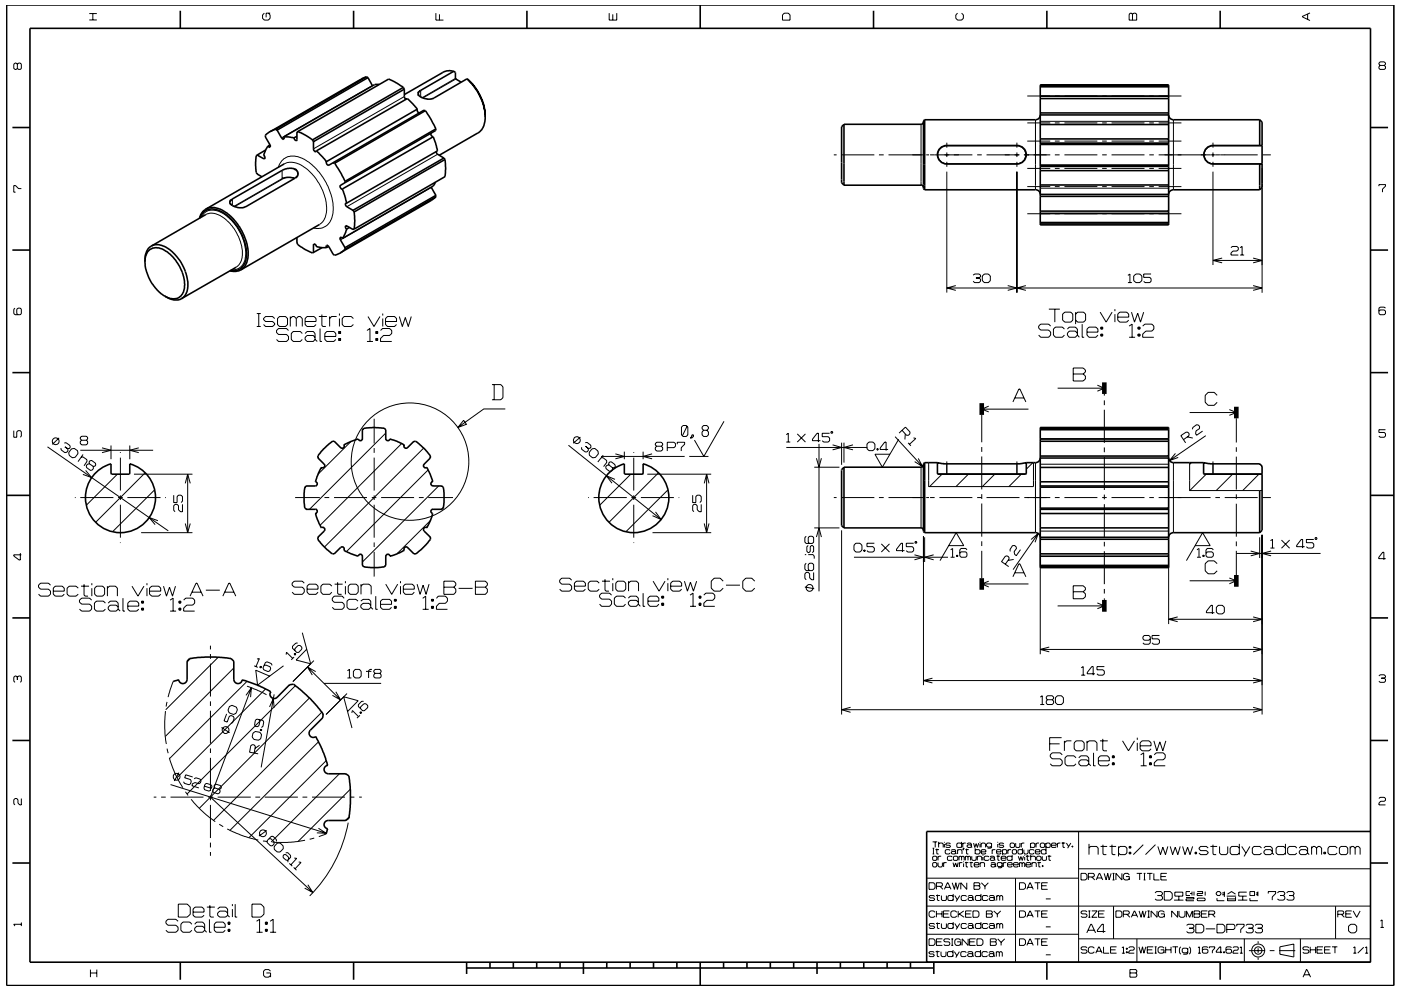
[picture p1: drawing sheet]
<svg xmlns="http://www.w3.org/2000/svg" width="297mm" height="210mm" viewBox="0 0 297 210" stroke-linecap="round" stroke-linejoin="round" font-family="sans-serif">
<g fill="none" stroke="#000" stroke-width=".21">
<path d="M3.7 13.6l-.3-.2h-.2l-.3 .2v.9l.3 .2 .5-.2M3.7 13.6l.2-.2h.4l.2 .2v.9l-.2 .2h-.4l-.2-.2M3.7 13.6v.9M18.9 4.2h1.6M18.9 2.9h1.6M19.7 2.9v1.3M56 2.8l-.3 .4v.7l.3 .4h.9l.4-.4v-.7l-.4-.4M57.3 2.8h-.9v.9M79 18.2l-19.3 11M89.2 19.2v1.4M92.4 2.8v1.5h1.6M93.2 3v1.3"/>
<path d="M96.6 16.6l-7.1 4.1M96.6 16.8l-6.9 4M129.2 2.8v1.5h1.6v-1.5M129.9 3v1.3M166.3 2.8h.8l.4 .4v1.1h-1.6v-1.1zM203 2.8l-.4 .4v.7l.4 .4h.9l.4-.4v-.7l-.4-.4M239.6 2.8h.3l.2 .2 .3-.2h.3l.3 .2v1.3h-1.6v-1.3zM240.1 3v1.3M277.2 3v1.1M277.7 2.7l-1.6 .8v.1l1.6 .8M292.6 13.9l-.2-.3v-.2l.2-.3h.9l.2 .3v.2l-.2 .3M292.6 13.9l-.2 .2v.4l.2 .2h.9l.2-.2v-.4l-.2-.2"/>
<path d="M292.6 13.9h.9M56.2 33.5l-.3 .1M59 35.5a3.3 3.3 0 0 1 4.8-2h.2a12.8 12.8 0 0 1 6.6 11.7 3.3 3.3 0 0 1-3.7 3.2l-.4-.1M59.8 37.9l-10.2 5.9M59.8 36.1v1.8M59.8 37.9l.1 .1-10.1 5.8M60.3 34.8a4.4 4.4 0 0 1 4.8 1.1l.3 .2a11 11 0 0 1 3.7 9.3 3.1 3.1 0 0 1-1.4 2.2M62.4 37.9a3.1 3.1 0 0 0-2.5 .1M62.5 37.8a3.4 3.4 0 0 0-2.7 0M85.7 20.5l-19.2 11.1M91.4 39.7l-19.2 11.2M92.8 32.7l-19.3 11.1"/>
<path d="M176.8 32.8h.6M178.4 32.8h7M186.4 32.8h1M188.4 32.8h7.8M195.3 26.4v12.9M196.4 32.8h.6M197.2 32.8h9M199.4 31.5l.8-.5 .5-.1h14.9a1.88 1.88 0 0 1 1.9 1.9 1.88 1.88 0 0 1-1.9 1.9h-14.8a1.88 1.88 0 0 1-1.8-1.1 1.88 1.88 0 0 1 .4-2.1zM200.7 36.4v25.7M200.7 30.3v1M200.7 32.3v1M200.7 34.3v1.1"/>
<path d="M207.2 32.8h.9M209.2 32.8h6.9M215.6 36.4v25.7M215.6 30.3v1M215.6 32.3v1M215.6 34.3v1.1M217.1 32.8h5.6M217.8 20.4h32.7M217.8 29.9h4.9M217.8 35.7h4.9M217.8 39.6h4.9M217.8 26.1h4.9"/>
<path d="M219.5 25.4v14.8M220.6 39.9h27.2M220.6 25.7h27.2M223.6 32.8h1.1M223.6 29.9h1.1M223.6 35.7h1.1M223.6 39.6h1.1M223.6 26.1h1.1M225.7 32.8h7M225.7 29.9h7M225.7 35.7h7M225.7 39.6h7"/>
<path d="M225.7 26.1h7M233.7 32.8h1M233.7 29.9h1M233.7 35.7h1M233.7 39.6h1M233.7 26.1h1M235.7 32.8h7M235.7 29.9h7M235.7 35.7h7M235.7 39.6h7M235.7 26.1h7M243.7 32.8h.9"/>
<path d="M243.7 29.9h.9M243.7 35.7h.9M243.7 39.6h.9M243.7 26.1h.9M245.7 32.8h21M245.7 29.9h4.8M245.7 35.7h4.8M245.7 39.6h4.8M245.7 26.1h4.8M248.8 25.4v14.8M257.2 36.4v19.8M257.2 30.3v1"/>
<path d="M257.2 32.3v1M257.2 34.3v1.1M267.6 30.9h-10.4a1.88 1.88 0 0 0-1.9 1.9 1.88 1.88 0 0 0 1.9 1.9h10.4M267.6 35.7v26.4M267.7 32.8h1.7M292.4 39.5v-.3h1.3v.3l-.6 .6v.7M4.5 40h-.6l-.6-.6h-.4v1.4h.4M42.7 46.1a2.69 2.69 0 0 1 4-1.1 10.5 10.5 0 0 1 5.3 9.6 2.66 2.66 0 0 1-2.9 2.6M43.6 45.5a3.8 3.8 0 0 1 4.2 1l.2 .1a9.7 9.7 0 0 1 3.3 8.1l-.3 1-.9 1M49.3 42.2v1.4M66.8 51.8l-.3 .2M206.3 58.4l.3-.3h1l.3 .3v.3l-.3 .3"/>
<path d="M206.9 59h.7M207.6 59l.3 .3v.3l-.3 .3h-1l-.3-.3M208.3 58.5l.4-.4h.8l.5 .4v1l-.5 .4h-.8l-.4-.4zM217.8 45.3h32.7M239.1 58.4l.5-.3v1.8M239.1 59.9h.9M240.4 58.5l.4-.4h.8l.5 .4v1l-.5 .4h-.8l-.4-.4zM244.1 58.1h-1.6v.7h1.3l.3 .3v.6l-.3 .2h-1l-.3-.2M257.2 55.2h10.4M259.1 54.7l-1.9 .5 1.9 .5M261 52.5l.3-.2h1l.2 .2v.4l-.2 .3h-.9l-.4 .5v.4h1.5M262.9 54.1h.9"/>
<path d="M262.9 52.5l.5-.2v1.8M265.7 54.7l1.9 .5-1.9 .5M3.2 65.4l-.3 .2v.9l.3 .3h1.1l.2-.3v-.9l-.2-.2h-.5l-.2 .2v.9l.2 .3M54.4 66.5h.9M54.4 69.3h.9M54.9 66.5v2.8M58.3 67.6l-.5-.5h-1.5l-.4 .5v.2l.4 .4h1.5l.5 .4v.2l-.5 .5h-1.5l-.4-.5M59.3 67.1h1.2l.5 .5v1.2l-.5 .5h-1.2l-.5-.5v-1.2zM61.2 70.1l-.5-.4h-1.6l-.5 .4v.4l.5 .4h1.6l.5 .5v.6l-.5 .4h-1.6l-.5-.4M61.5 67.6l.5-.5h.4l.4 .5M61.5 67.1v2.2M62.8 67.6v1.7"/>
<path d="M62.8 67.6l.4-.5h.5l.4 .5v1.7M64.1 70.7l-.4-.4h-1.5l-.4 .4v1.3l.4 .4h1.5l.4-.4M64.7 70.7l.4-.4h1.3l.4 .4v1.3M64.7 68.2h2.3v-.6l-.4-.5h-1.5l-.4 .5v1.2l.4 .5h1.5l.4-.5M66.8 71.6l-.4-.4h-1.3l-.4 .4v.4l.4 .4h1.3l.4-.4M66.8 72l.5 .4M67.6 67.1h1.7M67.9 69.7v2.7h.4M68.2 66.7v2.3l.2 .2h.7M68.9 71.4h2.3v-.7l-.4-.4h-1.5l-.4 .4v1.3l.4 .4h1.5l.4-.4M69.9 67.1v2.1M71.4 67.1h-1.1l-.4 .5"/>
<path d="M71.8 71.8h.4v.4h-.4zM71.8 70.3h.4v.4h-.4zM72 66.5v.4M72 67.6v1.7M72 70.3v.4M72 71.8v.4M74.9 67.6l-.4-.5h-1.5l-.4 .5v1.2l.4 .5h1.5l.4-.5M77.8 72.4h1.3M77.8 70.1l.6-.4v2.7M78 67.1l1.3 2.2 1.3-2.2M79.7 70.3h.4v.4h-.4zM79.7 71.8h.4v.4h-.4z"/>
<path d="M79.9 70.3v.4M79.9 71.8v.4M80.7 70.1l.4-.4h1.5l.5 .4v.6l-.5 .5h-1.3l-.6 .6v.6h2.4M81.1 66.5v.4M81.1 67.6v1.7M81.7 68.2h2.4v-.6l-.5-.5h-1.4l-.5 .5v1.2l.5 .5h1.4l.5-.5M84.7 67.1l.6 2.2 .6-2 .7 2 .6-2.2M200.7 61.1h66.9M202.6 60.6l-1.9 .5 1.9 .5M213.7 60.6l1.9 .5-1.9 .5M217.5 60.6l-1.9 .5 1.9 .5M222.4 65.6h2.3"/>
<path d="M222.8 69.2l-.5-.5h-1.7l-.4 .5v.4l.4 .4h1.7l.5 .4v.7l-.5 .4h-1.7l-.4-.4M223.6 65.6v2.7M225.3 66.6l.5-.4h1.2l.5 .4v1.3l-.5 .4h-1.2l-.5-.4zM225.7 69.8l-.4-.4h-1.5l-.5 .4v1.3l.5 .4h1.5l.4-.4M226.3 69.8l.4-.4h1.3l.4 .4v1.3M227.5 78.1h2.2l.4 .4v.4l-.4 .4 .4 .4v.7l-.4 .4h-2.2zM227.5 79.3h2.2M228 66.6l.5-.4h1.2l.5 .4v1.3l-.5 .4h-1.2l-.5-.4M228 66.2v2.5M228.4 70.7l-.4-.5h-1.3l-.4 .5v.4l.4 .4h1.3l.4-.4M228.4 71.1l.4 .4M229.4 68.7v2.8h.5"/>
<path d="M230.5 70.4h2.3v-.6l-.4-.4h-1.5l-.4 .4v1.3l.4 .4h1.5l.4-.4M233.3 66.2l1.2 2.1 1.3-2.1M233.4 69.4h.4v.4h-.4zM233.4 70.9h.4v.4h-.4zM233.6 69.4v.4M233.6 70.9v.4M236.4 65.6v.4M236.4 66.6v1.7M237 67.3h2.3v-.7l-.4-.4h-1.5l-.4 .4v1.3l.4 .4h1.5l.4-.4M239.4 71.5h1.3M239.4 69.2l.6-.5v2.8M239.9 66.2l.6 2.1 .7-1.9 .6 1.9 .7-2.1"/>
<path d="M241.3 69.4h.4v.4h-.4zM241.3 70.9h.4v.4h-.4zM241.5 69.4v.4M241.5 70.9v.4M242.3 69.2l.4-.5h1.5l.4 .5v.6l-.4 .4h-1.3l-.6 .7v.6h2.3M265.7 60.6l1.9 .5-1.9 .5M293.7 65.4l-.2-.3h-.9l-.2 .3v1.1l.2 .3h.9l.2-.3v-.5l-.2-.3h-.9l-.2 .3M2.9 91.3v1.4h.7v-1.1l.2-.3h.5l.2 .3v.9l-.2 .2M10.1 94.8l25.6 17.8M12.5 92.9l-1.4 1.4M12.9 95l.1 .4 .8 .6 .4-.1 .2-.3-.1-.4M13.6 94l.4-.1 .8 .6 .1 .4-.2 .2-.4 .1"/>
<path d="M13.8 94.8l.5 .4M15.2 95.2l.5-.1 .7 .5 .2 .6-.6 .8-.6 .1-.7-.5-.1-.6zM17 95.5h15.5M17.2 97l.4-.1 .8 .6 .1 .4-.7 .9M17.3 93.4l-.3-.3v-.3l.3-.3h1l.3 .3v.3l-.3 .3M17.3 93.4l-.3 .2v.5l.3 .3h1l.3-.3v-.5l-.3-.2M17.3 93.4h1M17.6 96.4l-1 1.5M18.2 99.8l1.2 1.5-1.8-.7M19 98.4l-.1-.4 .1-.3h.4l.8 .5 .1 .4-.2 .3h-.3M19 98.4l.8 .5M19 98.4l-.5 .1-.2 .3 .1 .4 .8 .6 .4-.1 .2-.4v-.4"/>
<path d="M21.6 95l1.9 .5-1.9 .5M23.5 94.5v2.9M25.5 95.9v.2M25.5 97.1v7M27.5 94.5v2.9M29.4 95l-1.9 .5 1.9 .5M74.4 93.6l-7 7M77.2 90.8l-.4 .4M79.3 88.8v5.3M79.3 95v1.1M79.3 97.1v7M81.8 91.9l-16.2 16.1"/>
<path d="M85.2 94.1l-17.3 17.3M89.8 95l-21 21M90.8 99.7l-17.4 17.3M98.3 89.2l.6 .8-1.8 .7zM104.3 81.6h1.9l.4 .4v2.4l-.4 .4h-1.9M104.8 81.6v3.2M107.1 86.7h-4.5l-5.5 4M120.5 94.4l19.7 15.8M121.6 93.6l.1 .1M123.1 92.7l-1.6 1.3M123.3 94.9v.4l.8 .6 .4-.1 .3-.3-.1-.4M124.1 93.9l.4-.1 .8 .6v.5l-.2 .2h-.4"/>
<path d="M124.2 94.7l.5 .4M125.5 95.2l.6-.1 .7 .6 .1 .6-.7 .7-.6 .1-.6-.5-.1-.6zM127.4 96.8h17.8M127.5 97.1h.3l.8 .6v.4l-.6 .9M127.9 96.6l-1.2 1.4M129.1 98.6v-.4l.1-.2h.4l.8 .5 .1 .5-.2 .2h-.4M129.1 98.6l.8 .6M129.1 98.6l-.4 .1-.3 .3 .1 .4 .7 .6 .5-.1 .2-.3v-.4M130.5 96.3l1.9 .5-1.9 .5M132.4 95.8v1.6M134.4 95.9v.2M134.4 97.1v7"/>
<path d="M136.4 95.8v1.6M138.3 96.3l-1.9 .5 1.9 .5M139.2 94.6l-.3-.2v-.3l.3-.3h1l.3 .3v.3l-.3 .2M139.2 94.6l-.3 .3v.5l.3 .3h1l.3-.3v-.5l-.3-.3M139.2 94.6h1M141.5 94.9h1.4l.3-.3v-.5l-.3-.3h-1.4v1.9M143.6 94.2v-.4h1.6v.4l-.8 .7v.8M144.5 90.6l.3-.3h.7l.3 .3v1.6l-.3 .4h-.7l-.3-.4zM145.7 90.4l-1 2M146.1 96.8h4.1M146.7 92.2h.3v.4l-.3 .3h-.4l.4-.3zM149.2 91.3l-.4 .3v.6l.4 .4h.7l.3-.4v-.6l-.3-.3"/>
<path d="M149.2 91.3l-.4-.4v-.3l.4-.3h.7l.3 .3v.3l-.3 .4M149.2 91.3h.7M153.5 89.4l-4.3 7.4-2-3.5M166.7 94.9h17.2M166.7 92.2l.4-.3v1.9M166.7 93.8h.9M169 92l1.8 1.8M170.8 92l-1.8 1.8M172.6 99.1h5.4M173.1 97.2l.5 1.9 .6-1.9M173.6 94.1v31.3M173.9 93.5h-1.6v-.3l.9-1.3h.3v1.9"/>
<path d="M175.9 91.9h-1.6v.7h1.3l.3 .3v.6l-.3 .3h-1l-.3-.3M176.1 91.6l.3-.1 .2 .3-.3 .1zM176.5 94.4l1.9 .5-1.9 .5M178.4 93.9v4.7M178.9 93.9v4.2M180.8 94.4l-1.9 .5 1.9 .5M184.2 93.8h.9l.4 .4v1l-.4 .4h-.9l-.4-.4v-1zM185.9 95.2h.3v.3h-.3zM186.1 95.2v.3M188.3 95.3h-1.7v-.3l1-1.2h.3v1.8M189.8 92.6l5.8 6.4M190.5 93.2l-3.4 5.9-1.6-2.8h3.2"/>
<path d="M191.3 91.3l.9 1h.4l.3-.3 .1-.4-1-1-1.4 1.3M191.9 92v1.2M192.5 93.9l.6 .7M193.7 92.9l.5 .1-1.4 1.2M194.7 97.2l.9 1.8-1.7-1.1M195.3 99.1v12.9M196.9 98.1v5.1h22.2v-5.1M200.7 97.9v2.8M208.1 88v5.8M208.1 94.8v1M208.1 96.8v7M208.1 86.8h10"/>
<path d="M209.6 86.1l-1.5 .7 1.5 .6M214.8 85.3l1.2-2.8h.2l1.3 2.8M215.2 84.4h1.9M215.6 97.9v2.8M219 98.1l-1.4 1.4M219.5 98.1v14.9M220.6 93h27.2M220.6 98.5h27.2M224.2 82.3h9.9M232.7 81.7l1.4 .6-1.4 .7M234.1 83.6v.3M234.1 84.9v1"/>
<path d="M234.1 86.9v7M234.1 94.9v1M234.1 96.9v7M248.8 98.1v14.9M249.2 96.2l-1.3 1.5 1.9-.7M250.9 93.3l1.2-.9v-.4l-.2-.3-.4-.1-1.1 .8 1 1.5M251.7 92.7l1.2 .2M252.2 98.1v5.9h15.4M252.2 87.5h9.9M252.6 98.1l-.4 .4M252.8 91.1l.1-.4 .8-.6 .4 .1 .2 .3v.4l-.7 .5-.1 .6 .2 .3 1.3-.9M255.6 92.4l-7.7 5.3"/>
<path d="M257.2 97.9v2.8M258.1 83.9l-.7-.7h-1.2l-.7 .7v1.4l.7 .7h1.2l.7-.7M260.6 86.9l1.5 .6-1.5 .6M262.1 88.7v5.1M262.1 94.9v.9M262.1 96.9v6.9M293.7 91.1h-1.3v.6h1.1l.2 .3v.5l-.2 .2h-.9l-.2-.2M4.3 117.3v1.5h-.2l-1.2-.9v-.2h1.6M15.9 105.5h.1M17 105.5h7M24.9 100.6l-6.6 6.6M25 105.5h1"/>
<path d="M25.5 105.1v.9M25.5 107.1v6.9M25.5 115.1v.1M27 105.5h7M28.4 100.6h12.4M29.9 113h10.9M30.8 100.3l-10.5 10.5M32.8 103.9l-8.9 8.9M33.5 110.4l-1.9-.6 1.3 1.5M35 105.5h.2M36.8 105v1.6h.7v-1.3l.3-.3h.6l.3 .3v1l-.3 .3M38.7 107v1.5h-.4l-.5-.4v-.8l-.3-.3h-.4l-.3 .3v.9l.3 .3"/>
<path d="M39.3 102.5l.5-1.9 .5 1.9M39.3 111l.5 2 .5-2M39.8 100.6v12.4M62.6 105.5h5.2M65 103.1l-.4 .4M68.8 105.5h1M70.8 105.5h7M78.8 105.5h1M79.3 105.1v.9M79.3 107.1v6.9M79.3 115.1v.9M79.3 117v5.3"/>
<path d="M80.8 105.5h7M81.8 119.9l-.4 .4M88.8 105.5h1M90.8 105.5h5.3M91.2 110.4l-7 7M93 103.1l-16.2 16.1M94 107.7l-.4 .3M124.7 105.5h.2M125.9 105.5h7M130.4 101.7l-1.8-.8 1.2 1.6M133.7 100.6l-6.6 6.6M133.9 105.5h1"/>
<path d="M134.4 105.1v.9M134.4 107.1v6.9M134.4 115.1v.1M135.9 105.5h7M137.2 100.6h13.6M138.3 113h12.5M139 108.6l1.2 1.6-1.9-.8M139.6 100.3l-10.5 10.5M141.6 103.9l-8.9 8.9M143.9 105.5h.1M146.9 105v1.6h.6v-1.3l.3-.3h.6l.3 .3v1l-.3 .3M148.7 107v1.5h-.5l-.4-.4v-.8l-.3-.3h-.4l-.2 .3v.9l.2 .3"/>
<path d="M149.3 111l.5 2 .5-2M149.3 102.5l.5-1.9 .5 1.9M149.8 100.6v12.4M170.6 117.6h.3M170.9 119.5l-.3 .3v.9l.3 .3h1.3l.3-.3v-.9l-.3-.3h-.5l-.3 .3v.9l.3 .3M170.9 113.7l-.3 .3v1l.3 .3h1.3l.3-.3v-1l-.3-.3h-.5l-.3 .3v1l.3 .3M171.4 115.7l-.3 .2v1.1l.3 .2 .4-.2v-1.1l.3-.2 .4 .2v1.1l-.3 .2M171.4 117.6h1l.2 .3v.6M172.6 112h5.4M173.1 113.9l.5-1.9 .6 1.9M176.8 105.5h.6M178.4 105.5h7"/>
<path d="M178.4 112.5v39M181.1 118.2h19.9M181.4 115.2h.9l.4 .4v1.1l-.4 .4h-.9l-.3-.4v-1.1zM183.1 116.7h.3v.2h-.3zM183.3 116.7v.2M185.4 115.2h-1.6v.7h1.3l.3 .3v.6l-.3 .3h-1l-.3-.3M186.4 105.5h1M186.9 115.4l1.7 1.7M188.4 105.5h7.8M188.6 115.4l-1.7 1.7M191.8 116.8h-1.7v-.3l1-1.3h.2v1.9M193.7 115.2h-1.6v.7h1.3l.3 .3v.6l-.3 .3h-1l-.3-.3"/>
<path d="M193.9 117.7l1.9 .5-1.9 .5M194 115l.3-.2 .1 .3-.3 .1zM195.8 113.7v31.6M196 114v5.2M196.4 105.5h.6M197.2 105.5h1M198 117.7l-2 .5 2 .5M198.8 100.5h18.8M199.2 105.5h7M199.7 100.6l-2.6 2.6M201.2 115.7h3.1l-1.6-2.7-3.4 5.9M201.5 118.2h.9"/>
<path d="M201.5 116.6l.5-.3v1.9M202.8 117.8h.3v.2h-.3zM202.9 117.8v.2M205 116.6l-.2-.3h-1.1l-.2 .3v1.3l.2 .3h1.1l.2-.3v-.6l-.2-.3h-1.1l-.2 .3M205.3 100.6l-2.6 2.6M207.2 105.5h.9M208.1 104.8v1M208.1 106.8v7M208.1 114.8v1M208.1 116.8v5.8M209.2 105.5h6.9M210.9 100.6l-2.6 2.6"/>
<path d="M213.1 119.7l.9-1.2-.1-.4-.4-.2-.4 .1-.8 1.1 1.6 1.1M214.9 118.7l-1.2 .2M216.4 116.6l-.9 1.2-.4-.2-.1-.6 .5-.7-.1-.3-.3-.3h-.4l-.6 .9 .1 .4M216.5 100.6l-2.6 2.6M217.2 105.5h5.5M218.6 114.4l1.5-1.2-.6 1.8M220.1 113.2l-5.3 7.6M220.6 118h27.2M220.6 112.6h27.2M220.6 112.9v25.9M223.6 105.5h1.1M225.7 105.5h7"/>
<path d="M233.7 105.5h1M234.1 104.9v1M234.1 106.9v7M234.1 114.9v1M234.1 116.9v7M235.7 105.5h7M243.7 105.5h.9M245.7 105.5h11M247.8 118.4v14M253.4 115.7h3.2l-1.6-2.7-3.5 5.9M253.8 116.6l.4-.3v1.9M253.8 118.2h.8"/>
<path d="M255 117.8h.3v.2h-.3zM255.2 117.8v.2M255.2 100.5h12.4M255.7 100.6l-3.4 3.4M257.3 116.6l-.3-.3h-1l-.3 .3v1.3l.3 .3h1l.3-.3v-.6l-.3-.3h-1l-.3 .3M257.7 105.5h1M258.1 119.5l-.7-.5h-1.2l-.7 .5v1.6l.7 .6h1.2l.7-.6M259.7 105.5h7M261.3 100.6l-3.4 3.4M262.1 104.9v.9M262.1 106.8v7M262.1 114.8v1.1"/>
<path d="M262.1 116.8v5.2M262.1 117.4h17.9M265.2 116.9l1.9 .5-1.9 .5M266.9 100.6l-3.4 3.4M267.1 114v4.4M267.6 113.4v38.1M267.7 105.5h1.7M269.4 114.7l.4-.3v1.8M269.4 116.2h.8M269.5 116.9l-1.9 .5 1.9 .5M271.7 114.6l1.7 1.7M273.4 114.6l-1.7 1.7"/>
<path d="M276.6 116h-1.7v-.3l1-1.3h.3v1.8M278.5 114.4h-1.5v.7h1.3l.2 .3v.6l-.2 .2h-1l-.3-.2M293.8 118.5h-1.5v-.3l.9-1.1h.2v1.6M10.7 124.1l-.4-.4h-1.7l-.4 .4v.4l.4 .5h1.7l.4 .4v.6l-.4 .4h-1.7l-.4-.4M11.3 125.4h2.3v-.7l-.4-.4h-1.5l-.4 .4v1.3l.4 .4h1.5l.4-.4M16.6 124.7l-.5-.4h-1.4l-.5 .4v1.3l.5 .4h1.4l.5-.4M17.2 124.3h1.7M17.8 123.9v2.3l.2 .2h.7M19.4 127.3l-.4-.4h-1.7l-.5 .4v.4l.5 .4h1.7l.4 .5v.6l-.4 .4h-1.7l-.5-.4M19.5 123.7v.4M19.5 124.7v1.7M20.1 124.7l.4-.4h1.3l.4 .4v1.3l-.4 .4h-1.3l-.4-.4z"/>
<path d="M22.3 127.9l-.4-.4h-1.5l-.4 .4v1.3l.4 .4h1.5l.4-.4M22.8 124.7l.4-.4h1.3l.4 .4v1.7M22.8 124.3v2.1M22.9 127.9l.5-.4h1.2l.5 .4v1.3M25.1 128.8l-.5-.4h-1.2l-.5 .4v.4l.5 .4h1.2l.5-.4M25.1 129.2l.4 .4M26.1 126.9v2.7h.4M27.1 128.6h2.3v-.7l-.4-.4h-1.5l-.4 .4v1.3l.4 .4h1.5l.4-.4M28 124.3l1.3 2.1 1.2-2.1M30 127.5h.4v.4h-.4zM30 129h.4v.4h-.4zM30.2 127.5v.4"/>
<path d="M30.2 129v.4M31.2 123.7v.4M31.2 124.7v1.7M31.7 125.4h2.4v-.7l-.5-.4h-1.4l-.5 .4v1.3l.5 .4h1.4l.5-.4M34.7 124.3l.6 2.1 .6-1.9 .7 1.9 .6-2.1M36.1 129.6h1.2M36.1 127.3l.6-.4v2.7M37.9 127.5h.4v.4h-.4zM37.9 129h.4v.4h-.4zM38.1 127.5v.4M38.1 129v.4M38.9 127.3l.5-.4h1.4l.5 .4v.6l-.5 .4h-1.2l-.7 .7v.6h2.4"/>
<path d="M40.3 126.4l1.3-2.7h.2l1.2 2.7M40.4 139.7l-.7 .7M40.7 125.6h1.9M43.6 125.2h3M44.6 136.9v.8M44.6 138.7v1M46.3 139.4l-11.2 11.1M47.2 126.4l1.3-2.7h.2l1.3 2.7M47.6 125.6h2M54.5 139.8l.5-.1-.7 1.7M60.7 138.8v-.5l1.4 1.4M62.4 139.4l-.6 .5"/>
<path d="M62.4 138.7l.2 .1M62.5 138.5l.2 .3-.2 .2-.1-.2zM63.1 136.4h-.4l-.7 .7v.4l.9 .9h.4l.7-.7v-.4l-.4-.4h-.4l-.7 .7v.4M64.1 134.2l1.8 6.6-3.1-.8 2.2-2.3M64.5 123.7l-.4-.4h-1.7l-.5 .4v.4l.5 .4h1.7l.4 .5v.6l-.4 .5h-1.7l-.5-.5M65.1 125h2.3v-.7l-.4-.4h-1.5l-.4 .4v1.3l.4 .5h1.5l.4-.5M70.4 124.3l-.5-.4h-1.4l-.5 .4v1.3l.5 .5h1.4l.5-.5M70.9 123.9h1.7M71.6 123.5v2.3l.2 .3h.6M73 126.9l-.4-.5h-1.7l-.5 .5v.4l.5 .5h1.7l.4 .4v.6l-.4 .4h-1.7l-.5-.4M73.2 123.3v.4M73.2 124.3v1.8"/>
<path d="M73.8 124.3l.5-.4h1.2l.4 .4v1.3l-.4 .5h-1.2l-.5-.5zM75.9 127.5l-.4-.4h-1.5l-.4 .4v1.3l.4 .4h1.5l.4-.4M76.5 127.5l.5-.4h1.2l.4 .4v1.3M76.5 124.3l.5-.4h1.2l.5 .4v1.8M76.5 123.9v2.2M78.6 128.4l-.4-.4h-1.2l-.5 .4v.4l.5 .4h1.2l.4-.4M78.6 128.8l.5 .4M79.7 126.4v2.8h.4M80.7 128.2h2.3v-.7l-.4-.4h-1.5l-.4 .4v1.3l.4 .4h1.5l.4-.4M81.8 123.9l1.3 2.2 1.2-2.2M83.6 127.1h.4v.4h-.4zM83.6 128.6h.4v.4h-.4z"/>
<path d="M83.8 127.1v.4M83.8 128.6v.4M84.9 123.3v.4M84.9 124.3v1.8M85.5 125h2.3v-.7l-.4-.4h-1.5l-.4 .4v1.3l.4 .5h1.5l.4-.5M88.4 123.9l.7 2.2 .6-2 .6 2 .7-2.2M89.6 129.2h1.3M89.6 126.9l.7-.5v2.8M91.5 127.1h.4v.4h-.4zM91.5 128.6h.4v.4h-.4zM91.7 127.1v.4M91.7 128.6v.4"/>
<path d="M92.5 126.9l.4-.5h1.5l.5 .5v.6l-.5 .5h-1.3l-.6 .6v.6h2.4M94.1 123.3h2.1l.4 .4v.4l-.4 .4 .4 .5v.6l-.4 .5h-2.1zM94.1 124.5h2.1M97.2 124.8h3M100.8 123.3h2.1l.4 .4v.4l-.4 .4 .4 .5v.6l-.4 .5h-2.1zM100.8 124.5h2.1M121.2 123.1l-.4-.5h-1.7l-.4 .5v.4l.4 .4h1.7l.4 .4v.7l-.4 .4h-1.7l-.4-.4M121.8 124.3h2.3v-.6l-.4-.4h-1.5l-.4 .4v1.3l.4 .4h1.5l.4-.4M127 123.7l-.4-.4h-1.5l-.4 .4v1.3l.4 .4h1.5l.4-.4M127.6 123.3h1.7M128.3 122.8v2.4l.2 .2h.6M129.7 126.2l-.5-.4h-1.7l-.4 .4v.5l.4 .4h1.7l.5 .4v.6l-.5 .5h-1.7l-.4-.5"/>
<path d="M129.9 122.6v.5M129.9 123.7v1.7M130.9 123.3h1.3l.5 .4v1.3l-.5 .4h-1.3l-.3-.4v-1.3zM132.6 126.9l-.4-.5h-1.5l-.4 .5v1.2l.4 .5h1.5l.4-.5M133.2 126.9l.4-.5h1.3l.4 .5v1.2M133.3 123.7l.4-.4h1.3l.4 .4v1.7M133.3 123.3v2.1M135.3 127.7l-.4-.4h-1.3l-.4 .4v.4l.4 .5h1.3l.4-.5M135.3 128.1l.5 .5M136.4 125.8v2.8h.4M137.4 127.5h2.3v-.6l-.4-.5h-1.5l-.4 .5v1.2l.4 .5h1.5l.4-.5M138.5 123.3l1.2 2.1 1.3-2.1"/>
<path d="M140.3 127.9h.4v.5h-.4zM140.3 126.4h.4v.5h-.4zM140.5 126.4v.5M140.5 127.9v.5M141.6 122.6v.5M141.6 123.7v1.7M142.2 124.3h2.3v-.6l-.4-.4h-1.5l-.4 .4v1.3l.4 .4h1.5l.4-.4M145.1 123.3l.7 2.1 .6-1.9 .6 1.9 .7-2.1M146.3 128.6h1.3M146.3 126.2l.6-.4v2.8M148.2 127.9h.4v.5h-.4zM148.2 126.4h.4v.5h-.4z"/>
<path d="M148.4 126.4v.5M148.4 127.9v.5M149.2 126.2l.4-.4h1.5l.4 .4v.7l-.4 .4h-1.2l-.7 .6v.7h2.3M153.3 123.3l-.6-.7h-1.3l-.6 .7v1.4l.6 .7h1.3l.6-.7M153.9 124.1h3M160 123.3l-.6-.7h-1.3l-.6 .7v1.4l.6 .7h1.3l.6-.7M170.6 124.5l2 .4M172.5 121.4v1.6h-.4l-.4-.4v-.9l-.3-.3h-.5l-.3 .3v1l.3 .3M208.1 123.9h10M209.6 123.3l-1.5 .6 1.5 .6M214.8 122.3l1.2-2.7h.2l1.3 2.7M215.2 121.5h1.9"/>
<path d="M220.6 137.7h47M222.5 137.2l-1.9 .5 1.9 .6M224.2 128.5h9.9M227.5 124.2h2.2l.4 .5v.4l-.4 .4 .4 .4v.7l-.4 .4h-2.2zM227.5 125.5h2.2M232.7 127.9l1.4 .6-1.4 .6M234.1 124.9v1M234.1 126.9v.3M243.9 135.5l-.3 .3h-1l-.3-.3v-.4l.3-.3h1l.3 .3v1.2l-.3 .3h-1l-.3-.3M245.8 134.8h-1.5v.7h1.2l.3 .3v.5l-.3 .3h-.9l-.3-.3M247.8 131.4h19.8M249.7 130.8l-1.9 .6 1.9 .5"/>
<path d="M252.2 123.2h9.9M257.5 130h-1.7v-.3l1-1.3h.2v1.8M258.3 128.4h.9l.4 .4v1l-.4 .4h-.9l-.4-.4v-1zM260.6 122.6l1.5 .6-1.5 .6M265.7 130.8l1.9 .6-1.9 .5M265.7 137.2l1.9 .5-1.9 .6M3.7 143.6l-.3-.2h-.2l-.3 .2v.9l.3 .2M3.7 143.6l.2-.2h.4l.2 .2v.9l-.2 .2M3.7 143.6v.6M35.1 150.8l-.2 3.8 .4 3.2M35.4 148.9l-.2 1M35.4 158.8l.2 1"/>
<path d="M36.7 144.6l-1.1 3.3M44.6 140.8v6.9M44.6 148.8v.9M44.6 150.7v7M44.6 158.7v1M46.9 154.3l1.8 1.1M48 151.4l-.5 1.5 .7 .3 .4-1.2 .4-.2 .5 .2 .2 .4-.4 .9-.4 .2M48.6 149.9l.6-.3 .9 .4 .2 .5-.3 .8-.5 .2-.9-.3-.3-.5zM49.6 141.7l-14.6 14.5M52.2 147.5l1.1-1.6-.2 2M52.4 144.5l-16.5 16.4M52.4 145.5l2.1 .8 2 1.1"/>
<path d="M53.3 145.9l-8.7 23.2 21.7 20.2M53.6 155.5l.5-.4 1 .2 .4 .5-.2 .9-.5 .3-1-.2-.3-.5zM53.9 141.2l.8 .4M53.9 159.7l.2-1.4-.2-.3-.4-.1-.3 .3-.3 1.3 1.8 .4M54.9 152.6l.2 .3-.2 1-.3 .2h-.4l-.2-.4 .1-.9 .3-.3 1.3 .3 .2 .3-.2 1-.3 .2M55 158.1l-.9 .6M55.2 141.3l.3 .1-.2 .3-.2-.1zM55.2 154.8l.3 .1M55.2 154.7h.3v.3l-.3-.1zM55.3 141.3l-.1 .3M56.3 146.1l-18.8 18.8M57.1 149.9l.9-1.7 .1 1.9"/>
<path d="M57.7 141.1l-.2-.3-.9-.4-.3 .1-.6 1.2 .2 .4 .9 .3 .4-.1 .2-.5-.1-.4-1-.4-.3 .2M58.1 147.3l-2.7 15.5M60.1 141.2l-5.5 4.1-.4-3.2 3 1.3M62.6 145.5l-22.9 22.9M65.2 141.5l7 7M65.6 148l-23.4 23.4M66.5 140.1l-4.4 4.5M66.9 142.4l-1.7-.9 1 1.7M67.5 157.3l-18.7 18.8M68.2 151l-22.9 23M68.7 144.9h12.1M71.2 146.7l1 1.8-1.7-1"/>
<path d="M73.6 147.1l-4.5 4.4M73.7 142.3l.4-.3v1.8M73.7 143.8h.8M73.7 150.9l2.2-2.3-3-.8 1.7 6.6M74.6 151.2l.1-.5 1.3 1.3M75.3 142h.9l.4 .4v1l-.4 .4h-.9l-.4-.4v-1zM76.3 151.1l.2-.1 .2 .1-.2 .2zM76.3 151.7l-.6 .6M76.4 151l.2 .2M77.1 148.8h-.4l-.7 .7v.4l.9 .8h.4l.7-.6v-.5l-.4-.3h-.4l-.7 .6v.5M77.6 142.4h1.1M78.9 142h-.5l-.3 .3v1.5"/>
<path d="M79.5 142.8l-.3 .3v.4l.3 .3h1.1l.2-.3v-.4l-.2-.3M79.5 142.8l-.3-.3v-.2l.3-.3h1.1l.2 .3v.2l-.2 .3M79.5 142.8h1.1M178.4 150.5h89.2M180.3 150l-1.9 .5 1.9 .6M195.8 144.3h71.8M197.7 143.8l-1.9 .5 1.9 .6M220.6 147.9l.4-.3v1.8M220.6 149.4h.8M222.1 148.4l-.3 .3v.4l.3 .3h1l.3-.3v-.4l-.3-.3M222.1 148.4l-.3-.2v-.3l.3-.3h1l.3 .3v.3l-.3 .2M222.1 148.4h1"/>
<path d="M222.5 157.8h2.2M224.2 147.6h.8l.5 .4v1l-.5 .4h-.8l-.4-.4v-1zM225.1 156.5h-2.6v2.8M225.7 157.1v2.2M227.2 157.1h-1.1l-.4 .5M227.7 157.6l.5-.5h1.2l.5 .5v1.2l-.5 .5h-1.2l-.5-.5zM229.2 141.6l.5-.2v1.8M229.2 143.2h.9M230.5 157.1v2.2M230.5 157.6l.4-.5h1.3l.4 .5v1.7M231.9 159.7v2.7h.4M232.2 142.9h-1.7v-.2l1-1.3h.3v1.8"/>
<path d="M233.2 157.1h1.7M233.8 156.7v2.3l.2 .3h.7M234.1 141.4h-1.5v.7h1.2l.3 .3v.5l-.3 .3h-.9l-.3-.3M238 157.1l1.3 2.2 1.2-2.2M241.1 156.5v.4M241.1 157.6v1.7M241.7 158.2h2.3v-.6l-.4-.5h-1.5l-.4 .5v1.2l.4 .5h1.5l.4-.5M244.6 157.1l.7 2.2 .6-2 .6 2 .7-2.2M265.7 150l1.9 .5-1.9 .6M265.7 143.8l1.9 .6-1.9 .5M292.4 143.4l.2-.3h.9l.2 .3v.2l-.2 .2M292.9 143.8h.6"/>
<path d="M293.5 143.8l.2 .3v.4l-.2 .2h-.9l-.2-.2M4.5 169.4v1.3h-.3l-.4-.4v-.7l-.2-.2h-.4l-.3 .2v.9l.3 .2M32.6 169.1h.5M34.2 169.1h.9M35.9 160.7l1.4 3.8 1.5 2.6M36.2 166.4l33 10.3M36.2 169.1h6.9M37.9 163.9l-.9 1.7M39.3 167.9l.6 .8M40.5 169.5l2.2 2.4 2.9 2.4M40.9 164.8l-1.5-.5-.2 .7 1.2 .3 .2 .4-.2 .6-.4 .1-.9-.2-.2-.4M41.1 165.2l.4-.2 1 .3 .1 .3-.1 .4-.3 .2-.8-.2-.6 .2-.1 .5 1.5 .4"/>
<path d="M43.3 166.7l1.5 .5 .2-.4-.3-.3-.9-.3-.3 .1-.3 .8 .2 .4 .9 .3 .4-.2M44.2 169.1h1M44.6 160.7v7M44.6 168.7v1M44.6 170.7v7.1M44.6 178.7v1M45.5 167.1l-.1-.3 .1-.3 .3-.2 .9 .3 .2 .4v.3l-.4 .1M45.5 167.1l1 .3M45.5 167.1l-.3 .2-.1 .4 .2 .4 .9 .3 .4-.2 .1-.4-.2-.4M46.1 169.1h7.1M46.5 174.8l.8 .5M48.2 175.8l3.7 1.6 2.9 .8"/>
<path d="M54.1 169.1h1.1M55.7 178.4l1 .1M56.1 169.1h7.1M56.6 176.1l-1.7 1.2M57 177.9h.4l.7 .7v.4l-.4 .4h-.3l-.8-.7v-.4l.9-.9h.4l.7 .7v.4M58.8 178.8h.6l.6 .6 .1 .6-.7 .7h-.6l-.6-.5-.1-.6zM63.2 178.5l-2.2 .2-3.3-.1M64.1 169.1h1M64.7 178.2l-1.5 .3M66.2 169.1h6.9M66.6 177.8l-.9 .2M67.5 175.7l1.7 1-2-.1"/>
<path d="M69.1 176.9l-1.5 .6M69.2 161.3l-16.4 16.4M72 164.1l-14.5 14.5M73.8 174.5a29.7 29.7 0 0 1-8.1 15.5M74 173.3l-.7 .7M74.2 169.1h.9M74.3 167.4l-11.1 11.1M76.2 169.1h.5M197.7 178.6h1M197.7 179.9h.4M197.9 179.9v1.2M198.3 178.6v1.1"/>
<path d="M198.6 180v1.1h.4M199 179l.2-.2h.6l.2 .2v.7M199 178.6v1.1M200.2 178.6v.1M200.2 179v.7M201.5 179l-.2-.2h-.6l-.2 .3 .2 .2h.6l.2 .3-.2 .1h-.6l-.2-.1M203.9 179l-.2-.2h-.7l-.1 .2v.6l.1 .1h.7l.2-.1M203.9 178.6v1.1M204.1 178.8v.9M204.2 179.9h.2l-.2 .4zM204.3 179.9l-.1 .4M204.8 178.8h-.5l-.2 .2"/>
<path d="M204.9 180v1.1h.4M205 179l.2-.2h.6l.2 .2v.6M206 179.4l-.2-.2h-.6l-.2 .2 .2 .3h.6l.2-.1M206 179.6l.1 .1M206.4 178.8l.3 .9 .3-.8 .2 .8 .3-.9M206.8 179.9v1.2M207.8 178.6v.1M207.8 179v.7M208 179l.2-.2h.5l.3 .2v.7M208 178.8v.9M210.2 179l-.2-.2h-.6l-.2 .2v.4l.2 .3h.6l.2-.3M210.2 178.8v.9l-.2 .2h-.6"/>
<path d="M211.5 178.6v.1M211.5 179v.7M212.8 179l-.2-.2h-.6l-.2 .3 .2 .2h.6l.2 .3-.2 .1h-.6l-.2-.1M214.3 178.8h.6l.2 .2v.6l-.2 .1h-.6l-.1-.1v-.6zM215.3 178.8v.8l.2 .1h.6l.1-.1v-.8M216.5 178.8v.9M216.8 179.9v1.2M217.2 178.8h-.5l-.2 .2M218.5 179l.2-.2h.5l.2 .2v.6l-.2 .1h-.5l-.2-.1M218.5 178.8v1.1M219.7 178.8v.9M220.3 178.8h-.5l-.1 .2"/>
<path d="M220.6 179l.2-.2h.5l.2 .2v.6l-.2 .1h-.5l-.2-.1zM221.7 179l.3-.2h.5l.2 .2v.6l-.2 .1h-.5l-.3-.1M221.7 178.8v1.1M221.8 179.9v1.2M222.9 179.3h1l-.1-.5h-.7l-.2 .2v.6l.2 .1h.7l.1-.1M224.2 178.8v.9M224.8 178.8h-.4l-.2 .2M225.1 178.8h.7M225.2 160.1l-.4-.4h-1.7l-.4 .4v.4l.4 .4h1.7l.4 .5v.6l-.4 .4h-1.7l-.4-.4M225.4 178.6v1.1h.4M226.1 178.8l.5 .8M227 178.8l-.6 1.1"/>
<path d="M227.3 179.4h.2v.3h-.2zM227.4 179.4v.3M228.1 160.7l-.4-.4h-1.5l-.4 .4v1.3l.4 .4h1.5l.4-.4M228.7 176.4v27.7M228.7 160.7l.4-.4h1.3l.4 .4v1.3M230.8 161.6l-.4-.4h-1.3l-.4 .4v.4l.4 .4h1.3l.4-.4M230.8 162l.5 .4M230.9 179.9l.3-.4h1.3l.3 .4v1.4M230.9 179v2.3M232.9 161.4h2.3v-.7l-.4-.4h-1.5l-.4 .4v1.3l.4 .4h1.5l.4-.4M233.3 179.5h1.4M233.8 179.2v1.9l.2 .2h.6"/>
<path d="M235.2 179.5h1.4M235.8 179.2v1.9l.2 .2h.5M235.8 160.3h.5v.4h-.5zM235.8 161.8h.5v.4h-.5zM236 160.3v.4M236 161.8v.4M237.1 179.9l.4-.4h1l.4 .4v1l-.4 .4h-1l-.4-.4M237.1 179.5v2.1M239.4 179.5h.4v.4h-.4zM239.6 179.5v.4M241.8 162.4h1.3M241.8 160.1l.7-.4v2.7"/>
<path d="M242.4 179.2l-2.1 2.1M243.7 160.3h.4v.4h-.4zM243.7 161.8h.4v.4h-.4zM243.9 160.3v.4M243.9 161.8v.4M244.7 160.1l.4-.4h1.5l.5 .4v.6l-.5 .5h-1.2l-.7 .6v.6h2.4M245 179.2l-2.1 2.1M245.5 179.5l.5 1.8 .5-1.6 .6 1.6 .5-1.8M248.1 179.5l.5 1.8 .6-1.6 .5 1.6 .5-1.8M250.7 179.5l.5 1.8 .6-1.6 .5 1.6 .6-1.8M256.2 179.9l-.4-.4h-1.2l-.4 .4 .4 .5h1.2l.4 .5-.4 .4h-1.2l-.4-.4M256.6 179.5h1.5"/>
<path d="M257.2 179.2v1.9l.1 .2h.6M258.6 179.5v1.4l.3 .4h1.1l.3-.4v-1.4M262.8 179.9l-.4-.4h-1.2l-.4 .4v1l.4 .4h1.2l.4-.4M262.8 179v2.3M263.3 179.5l.9 1.4M265 179.5l-1.2 2.1M267.5 179.9l-.4-.4h-1.2l-.4 .4v1l.4 .4h1.2l.4-.4M268 179.9l.3-.4h1.1l.3 .4v1M272.5 179.9l-.3-.4h-1.3l-.3 .4v1l.3 .4h1.3l.3-.4M272.5 179v2.3M274.9 179.9l-.3-.4h-1.2l-.4 .4v1l.4 .4h1.2l.3-.4M275.5 179.9l.3-.4h1.1l.3 .4v1"/>
<path d="M278.1 179.9l.3-.4h.4l.3 .4M278.1 179.5v1.8M279.1 179.9l.4-.4h.3l.4 .4v1.4M279.1 179.9v1.4M283.5 179.9l-.4-.4h-1.2l-.3 .4v1l.3 .4h1.2l.4-.4M284.3 179.5h1.1l.3 .4v1l-.3 .4h-1.1l-.3-.4v-1zM286.3 179.9l.3-.4h.3l.4 .4M286.3 179.5v1.8M287.3 179.9l.4-.4h.3l.4 .4v1.4M287.3 179.9v1.4M292.4 169.4l.2-.3h.9l.2 .3v.3l-.2 .3h-.8l-.3 .3v.4h1.3M4.5 195.7v.7"/>
<path d="M4.5 196h-1.6l.3 .4M37.8 195.4l-.5-.4h-1.7l-.4 .4v.4l.4 .4h1.7l.5 .5v.6l-.5 .4h-1.7l-.4-.4M37.8 191.8h1.9l.6 .6v1.5l-.6 .6h-1.9zM40.7 196l-.4-.4h-1.5l-.5 .4v1.3l.5 .4h1.5l.4-.4M40.9 193.5h2.4v-.7l-.5-.4h-1.4l-.5 .4v1.3l.5 .4h1.4l.5-.4M41.3 196l.4-.4h1.3l.4 .4v1.3M43.4 196.9l-.4-.4h-1.3l-.4 .4v.4l.4 .4h1.3l.4-.4M43.4 197.3l.4 .4M43.9 192.4h1.7M44.4 195v2.7h.4M44.5 192v2.3l.2 .2h.6M44.6 180.7v.8"/>
<path d="M45.4 196.7h2.3v-.7l-.4-.4h-1.5l-.4 .4v1.3l.4 .4h1.5l.4-.4M46.1 192.8l.5-.4h1.2l.5 .4v1.3M48.3 193.7l-.5-.5h-1.2l-.5 .5v.4l.5 .4h1.2l.5-.4M48.3 194.1l.4 .4M48.3 195.6h.5v.4h-.5zM48.3 197.1h.5v.4h-.5zM48.6 195.6v.4M48.6 197.1v.4M49.3 191.8v.4M49.3 192.8v1.7M49.9 191.8v2.7h.4M53.4 191.8h1.9l.7 .6v1.5l-.7 .6h-1.9z"/>
<path d="M54.4 195.4l.6-.4v2.7M54.4 197.7h1.3M56.3 195.6h.4v.4h-.4zM56.3 197.1h.4v.4h-.4zM56.5 195.6v.4M56.5 197.1v.4M57.3 197.7h1.2M57.3 195.4l.6-.4v2.7M60.6 180.9l.4-.1 .6 .6v.4l-.6 .6M61 182.4v.5M61.2 182.2v-.3l-.6-.6h-.4l-.2 .2v.4l.7 .5h.3M61.3 183.1l.7 .6"/>
<path d="M62.3 184l.6 .6M62.4 182l.5 .1-1.2 1.3M63.3 182.8l.5 .1-1.2 1.4M65.3 187.7l1 1.6-1.7-.9M196.5 198.2h32.2M196.5 192.2h94.1M196.6 186.3h32.1M197 199.1h.9l.3 .4v.7l-.3 .3h-.9zM197 187.2h.9l.3 .4v.7l-.3 .3h-.9zM197.7 181.1h.4M197.7 181.8l.2-.2h.6l.1 .2v.5l-.1 .2h-.6l-.2-.2zM197.7 183.1l.2-.1h.6l.1 .1v.6l-.1 .2h-.6l-.2-.2z"/>
<path d="M198.2 190.2l-.2-.3h-.8l-.2 .3 .2 .3h.8l.2 .3-.2 .2h-.8l-.2-.2M198.2 196.1l-.2-.2h-.8l-.2 .2 .2 .3h.8l.2 .2-.2 .3h-.8l-.2-.2M198.2 193.5l-.2-.3h-.7l-.3 .3v.8l.3 .3h.7l.2-.3M198.3 180.2h.8M198.5 189.9h.8M198.5 195.9h.8M198.5 188h1.1l.2-.2v-.4l-.2-.2h-1.1v1.4M198.5 199.8h1.1M198.5 193.2v1.4M198.5 193.8h1.2M198.7 189.7v1.2l.5 .1M198.7 195.7v1.1l.5 .1"/>
<path d="M198.9 183v.7l.2 .2h.5l.2-.2v-.7M198.9 181.6v.9M199.3 188l.6 .6M199.6 181.6h-.5l-.2 .2M199.6 189.9v.9l.2 .2h.6l.3-.2v-.9M199.6 195.9v.8l.2 .2h.6l.3-.2v-.8M199.7 193.2v1.4M199.8 199.1h-1.3v1.4h1.3M200 193.8h1.1M200.1 183v.9M200.2 188.6l.7-1.4h.1l.6 1.4M200.4 188.2h1"/>
<path d="M200.7 183h-.5l-.1 .1M201.3 193.2h-1.3v1.4h1.3M201.4 199.3l-.2-.2h-.9l-.2 .5 .2 .2h.9l.2 .2v.3l-.2 .2h-.9l-.2-.2M201.4 180.4l-.1-.2h-.7l-.2 .2v.5l.2 .2h.7l.1-.2M201.7 180.4l.2-.2h.5l.2 .2v.5M201.7 199.1h.4M201.9 199.1v1.4M201.9 187.2l.5 1.4 .2-1.4 .4 1.4 .4-1.4M201.9 181.8l-.2-.2h-.7l-.1 .2v.5l.1 .2h.7l.2-.2M202.1 183l.2 .9 .3-.9 .3 .9 .3-.9M202.1 190.2l-.2-.3h-.7l-.2 .3v.6l.2 .2h.7l.2-.2M202.1 196.1l-.2-.2h-.7l-.2 .2v.6l.2 .2h.7l.2-.2"/>
<path d="M202.1 189.6v1.4M202.1 195.6v1.3M202.1 181.8l.2-.2h.6l.2 .2v.5l-.2 .2h-.6l-.2-.2zM202.4 189.9l.5 .9M202.4 195.9l.5 .8M202.6 180.8l-.2-.2h-.5l-.2 .2 .2 .3h.5l.2-.2M202.6 180.9l.2 .2M202.9 193.5l-.3-.3h-.7l-.3 .3v.8l.3 .3h.7l.3-.3M202.9 199.8h.8v.7M203 180.4l.2-.2h.6l.2 .2v.7M203 180.2v.9M203.2 193.2v1.4"/>
<path d="M203.3 181.8l.2-.2 .4 .2M203.3 181.6v.9M203.4 193.8l1 .8M203.4 183v.9M203.5 189.9l-.8 1.3M203.5 195.9l-.8 1.2M203.7 199.5l-.3-.4h-.7l-.3 .4v.7l.3 .3h.7l.3-.3M203.9 181.8v.7M203.9 181.8l.1-.2 .4 .2v.7M204 183h-.4l-.2 .1M204.3 182.7v.2M204.3 183.1v.8"/>
<path d="M204.3 193.2l-1.1 .8M204.6 183h.7M204.7 180.2h.7M204.7 181.6v.9M204.7 181.8l.1-.2 .4 .2M204.7 193.8h1.1M204.8 182.8v1l.4 .1M204.9 190.2l-.2-.3h-.7l-.2 .3v.6l.2 .2h.7l.2-.2M204.9 196.1l-.2-.2h-.7l-.2 .2v.6l.2 .2h.7l.2-.2M205 187.2v1.4l-1.3-1.4v1.4M205.2 190.2l.2-.3h.7l.2 .3v.6M205.2 196.1l.2-.2h.7l.2 .2v.6"/>
<path d="M205.2 181.8v.7M205.2 181.8l.2-.2 .4 .2v.7M205.3 199.1v1.4l-1.3-1.4v1.4M205.6 183h.7M205.6 199.8h1M205.9 182.8v1l.3 .1M206 193.2h-1.3v1.4h1.3M206 181.6v.7l.2 .2h.6l.2-.2v-.7M206.3 193.2h1l.3 .3v.8l-.3 .3h-1zM206.3 190.6l-.2-.2h-.7l-.2 .2 .2 .4h.7l.2-.2M206.3 196.5l-.2-.2h-.7l-.2 .2 .2 .4h.7l.2-.2M206.3 190.8l.2 .2"/>
<path d="M206.3 196.7l.2 .2M206.5 187.2h1.1l.2 .2-.2 .5 .2 .2v.3l-.2 .2h-1.1zM206.5 187.9h1.1M206.5 183.4h1.1l-.2-.4h-.7l-.2 .1v.6l.2 .2h.7l.2-.2M206.8 180.4l.1-.2h.7l.2 .2v.5l-.2 .2h-.7l-.1-.2M206.8 199.1h-1.2v1.4h1.2M207.1 199.1h1l.3 .4v.7l-.3 .3h-1zM207.2 181.8l.2-.2h.5l.2 .2v.7M207.2 181.6v.9M207.8 183.1l.2-.1h.6l.1 .1v.8M207.8 183v.9M208 190.2l-.2-.3h-.8l-.2 .3v.6l.2 .2h.8l.2-.2"/>
<path d="M208 196.1l-.2-.2h-.8l-.2 .2v.6l.2 .2h.8l.2-.2M208 189.6v1.4M208 195.6v1.3M208 180.7h1v-.3l-.2-.2h-.6l-.2 .2v.5l.2 .2h.6l.2-.2M208.1 187.2l.7 .8M208.4 181.3v.2M208.4 181.8v.7M208.8 188v.6M209.1 193.2h1.1l.2 .2-.2 .4 .2 .2v.3l-.2 .3h-1.1zM209.1 193.8h1.1M209.5 190.2l-.3-.3h-.7l-.2 .3v.6l.2 .2h.7l.3-.2M209.5 196.1l-.3-.2h-.7l-.2 .2v.6l.2 .2h.7l.3-.2"/>
<path d="M209.5 187.2l-.7 .8M209.7 181.8l-.2-.2h-.7l-.1 .2v.5l.1 .2h.7l.2-.2M209.7 190.2l.3-.3h.6l.2 .3v.6M209.7 196.1l.3-.2h.6l.2 .2v.6M209.9 181.8l.2-.2h.5l.3 .2v.5M210 199.1h1l.2 .2-.2 .5 .2 .2v.3l-.2 .2h-1zM210 199.8h1M210.1 183.1l.2-.1h.5l.2 .1v.6M210.4 180.2v.9M210.7 193.2l.8 .7M210.8 190.6l-.2-.2h-.6l-.3 .2v.2l.3 .2h.6l.2-.2M210.8 196.5l-.2-.2h-.6l-.3 .2v.2l.3 .2h.6l.2-.2"/>
<path d="M210.8 190.8l.2 .2M210.8 196.7l.2 .2M210.9 182.2l-.3-.3h-.5l-.2 .3 .2 .3h.5l.3-.2M210.9 182.3l.1 .2M211 183.5l-.2-.2h-.5l-.2 .2 .2 .4h.5l.2-.2M211 183.7l.2 .2M211 180.2h-.4l-.2 .2M211.3 181.6h.7M211.3 180.7h1l-.2-.5h-.6l-.2 .2v.5l.2 .2h.6l.2-.2M211.3 190.2l.2-.3 .5 .3M211.3 189.9v1.1M211.3 195.9v1"/>
<path d="M211.3 196.1l.2-.2 .5 .2M211.5 193.9v.7M211.5 199.1l.8 .8M211.6 181.4v1l.3 .1M212 190.2l.2-.3 .4 .3v.8M212 190.2v.8M212 196.1v.8M212 196.1l.2-.2 .4 .2v.8M212.2 193.2l-.7 .7M212.3 182h1v-.2l-.2-.2h-.6l-.2 .2v.5l.2 .2h.6l.2-.2M212.3 199.9v.6M212.5 183.1l-.2-.1h-.7l-.2 .1v.5l.2 .2h.7l.2-.2"/>
<path d="M212.5 183v.9l-.2 .2h-.7M212.6 180.4l.1-.2h.6l.1 .2v.5l-.1 .2h-.6l-.1-.2M212.6 180.2v1.1M212.7 183v.9M213 199.1l-.7 .8M213.4 183h-.5l-.2 .1M213.6 183.4h1l-.1-.4h-.7l-.2 .1v.6l.2 .2h.7l.1-.2M213.7 180.2v.9M214.4 180.2h-.5l-.2 .2M214.6 181.8l-.2-.2h-.7l-.2 .2v.5l.2 .2h.7l.2-.2M214.6 181.3v1.2M214.6 180.4l.2-.2h.5l.2 .2v.5l-.2 .2h-.5l-.2-.2z"/>
<path d="M214.9 183.4h1l-.2-.4h-.6l-.2 .1v.6l.2 .2h.6l.2-.2M215.3 186.3v17.8M215.9 181.6l.3 .9 .2-.8 .3 .8 .3-.9M216.2 183v.9M216.2 183.1l.2-.1 .3 .1M216.2 199.1h.9l.3 .4v.7l-.3 .3h-.9zM216.2 187.2h.9l.3 .4v.7l-.3 .3h-.9zM216.2 193.2h.9l.3 .3v.8l-.3 .3h-.9zM216.7 183.1l.2-.1 .4 .1v.8M216.7 183.1v.8M216.8 180.4l-.2-.2h-.6l-.2 .2v.5l.2 .2h.6l.2-.2M217.1 180.2v.7l.2 .2h.5l.2-.2v-.7"/>
<path d="M217.3 181.3v.2M217.3 181.8v.7M217.5 183.4h1l-.1-.4h-.7l-.2 .1v.6l.2 .2h.7l.1-.2M217.5 181.6h.8M217.7 194.6l.7-1.4 .7 1.4M217.7 188.6l.7-1.4 .7 1.4M217.8 181.4v1l.4 .1M217.9 194.1h1M217.9 188.2h1M218.5 181.8l.2-.2h.6l.2 .2v.7M218.5 181.3v1.2M218.8 183.1l.2-.1h.5l.2 .1v.8"/>
<path d="M218.8 183v.9M219.2 180.4l-.1-.2h-.7l-.2 .2v.5l.2 .2h.7l.1-.2M219.4 199.1h1.2M219.4 193.2h1.2M219.4 187.2h1.2M219.5 180.7h1l-.2-.5h-.6l-.2 .2v.5l.2 .2h.6l.2-.2M219.8 181.8l.2-.2h.5l.2 .2v.5l-.2 .2h-.5l-.2-.2zM220 183h.7M220 187.2v1.4M220 193.2v1.4M220 199.1v1.4M220.3 182.8v1l.3 .1"/>
<path d="M220.8 199.8h1.1M220.8 193.8h1.1M220.8 187.9h1.1M221 183.6h.1v.2h-.1zM221 181.6v.7l.1 .2h.6l.2-.2v-.7M221.1 183.6v.2M221.7 196.6h1.1M221.7 190.7h1.1M221.8 180.4l-.2-.2h-.6l-.2 .2v.5l.2 .2h.6l.2-.2M222.1 199.1h-1.3v1.4h1.3M222.1 187.2h-1.3v1.4h1.3M222.1 193.2h-1.3v1.4h1.3"/>
<path d="M222.1 181.6h.8M222.4 181.4v1l.4 .1M228.7 199.1h61.9M228.7 184.3h61.9M229.2 185.2h.9l.4 .4v.7l-.4 .3h-.9zM230.4 197.9l.9-1.9h.1l.9 1.9M230.5 193.4l-.2-.2h-.9l-.2 .2 .2 .4h.9l.2 .2v.3l-.2 .3h-.9l-.2-.3M230.7 197.3h1.3M230.8 186h1l.2-.2v-.3l-.2-.3h-1v1.4M230.8 193.2h.4M230.8 194.6h.4M231 193.2v1.4"/>
<path d="M231.5 186l.6 .6M231.5 193.2h1.1l-1.1 1.4h1.1M232.4 186.6l.6-1.4h.2l.6 1.4M232.6 186.2h1M232.9 193.8h1.1M234.1 185.2l.4 1.4 .4-1.4 .3 1.4 .4-1.4M234.2 193.2h-1.3v1.4h1.3M234.4 197.6h-1.7v-.3l.9-1.3h.3v1.9M235.9 185.2h.4M235.9 186.6h.4M236.1 185.2v1.4M236.1 192.2v6.9"/>
<path d="M236.6 193.2h1l.3 .3v.8l-.3 .3h-1zM237.9 185.2v1.4l-1.3-1.4v1.4M238.2 193.9h1l.2-.2v-.3l-.2-.2h-1v1.4M238.7 185.9h.7v.7M238.9 193.9l.7 .7M239.4 180.8h.4v.3h-.4zM239.4 185.6l-.3-.4h-.6l-.3 .4v.7l.3 .3h.6l.3-.3M239.6 180.8v.3M239.9 194.6l.6-1.4 .7 1.4M240.1 194.1h.9M241 185.2h1.1M241 199.1v5"/>
<path d="M241.5 193.2l.4 1.4 .4-1.4 .3 1.4 .4-1.4M241.6 185.2v1.4M242.5 185.2h.4M242.5 186.6h.4M242.7 185.2v1.4M243.2 185.2h1.1M243.3 193.2h.5M243.3 194.6h.5M243.5 193.2v1.4M243.8 185.2v1.4M244.6 185.2v1.4h1.2M244.9 189.4l.3-.3h1l.3 .3v.2l-.3 .3"/>
<path d="M245.3 193.2v1.4l-1.2-1.4v1.4M245.4 189.9h.8M246.1 193.8h.8v.8M246.1 185.9h1.1M246.2 189.9l.3 .3v.5l-.3 .2h-1l-.3-.2M246.8 189.1h1.3l.4 .4v1l-.4 .4h-1.3zM246.9 193.5l-.4-.3h-.6l-.3 .3v.8l.3 .3h.6l.4-.3M247.4 185.2h-1.3v1.4h1.3M248.9 190.9h2M249.1 189.2h1.7v.9h-1.7zM249.7 193.2v1.4l-1.3-1.4v1.4M249.9 190.1v.8"/>
<path d="M250 193.2v1.1l.3 .3h.6l.3-.3v-1.1M251.5 190.4h1.6v.3h-1.6v.3h1.6M251.5 194.6v-1.4l.7 1.4 .6-1.4v1.4M251.6 196.3l.3-.3h1l.3 .3v.3l-.3 .3M252.1 196.9h.8M252.3 189.1h-.8v.8h.8M252.3 189.5h.4M252.7 189.1v.8M252.9 196.9l.3 .2v.5l-.3 .3h-1l-.3-.3M253.1 193.2h1.1l.2 .2-.2 .4 .2 .3v.2l-.2 .3h-1.1zM253.1 193.8h1.1M253.2 189.1v.8"/>
<path d="M253.4 180.8h.3v.3h-.3zM253.5 196h1.3l.4 .5v.9l-.4 .5h-1.3zM253.5 180.8v.3M253.8 189.1h1.2v.4h-1.2v.4h1.2M254 190.5h1.4l.1 .4-.1 .1h-1.4l-.2-.1zM254.7 193.8h1.1M255.5 189.1v.8M255.6 197h2M256 193.2h-1.3v1.4h1.3M256.3 193.9h1l.3-.2v-.3l-.3-.2h-1v1.4M257 193.9l.6 .7M258 196h1.3l.4 .5v.9l-.4 .5h-1.3z"/>
<path d="M258 190.5v.5h1.6M258.1 189.1h.5l.3 .3v.2l-.3 .3h-.5l-.2-.3v-.2zM259.1 189.4h.5M259.1 189.8h.5M259.6 189.1v1.1M260.1 190.1h2M260.1 197.1h1.4l.3-.2v-.6l-.3-.3h-1.4v1.9M260.3 190.7h1.7M260.3 190.4v.6h1.7v-.6M260.3 189.6l.8-.5 .9 .5M262.2 196.5v-.5h1.6v.5l-.7 .6v.8M262.5 190.9h2"/>
<path d="M263.5 190.1v.8M263.8 199.1v5M264.2 196.3l.3-.3h.9l.3 .3v.3l-.3 .3M264.3 189.2h-1.7v.9h1.7M264.7 196.9h.7M265 189.1h1v.8h-1zM265 190.5v.5h1.7M265.4 196.9l.3 .2v.5l-.3 .3h-.9l-.3-.3M266.1 196.3l.3-.3h1l.3 .3v.3l-.3 .3M266.3 189.4h.4M266.3 189.8h.4M266.7 196.9h.7"/>
<path d="M266.7 189.1v1M266.7 199.6v.5M267.4 196.9l.3 .2v.5l-.3 .3h-1l-.3-.3M268.9 189.5v-.4h1.6v.4l-.8 .7v.7M269.7 180.6l-.3-.4h-1.1l-.3 .4v.3l.3 .4h1.1l.3-.4M269.7 180.9l.4 .4M270.8 189.4l.3-.3h1l.3 .3v.2l-.3 .3M271.4 189.9h.7M272.1 189.9l.3 .3v.5l-.3 .2h-1l-.3-.2M272.8 189.4l.3-.3h1l.3 .3-.3 .5M273.4 189.9h.7M274.1 189.9l.3 .3v.5l-.3 .2h-1l-.3-.2"/>
<path d="M275.7 199.1v5M277.2 180.6l-.3-.4h-1.1l-.3 .4v.3l.3 .4h1.1l.3-.4M277.2 180.9l.4 .4M280.7 180.8h.3v.3h-.3zM280.9 180.8v.3M283.2 192.2v6.9M283.6 193.9h1.1l.2-.2v-.3l-.2-.2h-1.1v1.4M284.4 193.9l.6 .7M285.3 193.8h1.1M285.9 196.5l.5-.5h.8l.5 .5v.9l-.5 .5h-.8l-.5-.5zM286.6 193.2h-1.3v1.4h1.3M286.9 193.2l.8 1.4 .7-1.4"/>
<path d="M292.7 195.4l.3-.3v1.6M292.7 196.7h.7M19.2 206.4h1.3M19.2 205.7v1.6M20.5 205.7v1.6M56.5 206.4h.9v.9M57.4 206l-.4-.4h-.8l-.3 .4v.9l.3 .4h.8l.4-.4M198.1 202l-.2-.2h-.8l-.2 .2 .2 .3h.8l.2 .3-.2 .3h-.8l-.2-.2M198.4 201.8h.8M198.7 201.6v1.2l.4 .1M199.5 201.8v.9l.2 .2h.7l.2-.2v-.9M201.7 200.5h.4"/>
<path d="M202.1 202l-.3-.2h-.7l-.2 .2v.7l.2 .2h.7l.3-.2M202.1 201.5v1.4M202.3 201.8l.6 .9M203.4 201.8l-.8 1.3M204.9 202l-.3-.2h-.7l-.2 .2v.7l.2 .2h.7l.3-.2M205.1 202.1l.3-.3h.6l.2 .3v.6M206.2 202.5l-.2-.2h-.6l-.3 .2v.2l.3 .2h.6l.2-.2M206.2 202.7l.3 .2M207.9 202.1l-.2-.3h-.7l-.2 .3v.6l.2 .2h.7l.2-.2M207.9 201.5v1.4M209.4 202.1l-.2-.3h-.8l-.2 .3v.6l.2 .2h.8l.2-.2M209.7 202.1l.2-.3h.6l.2 .3v.6"/>
<path d="M210.7 202.5l-.2-.2h-.6l-.2 .2 .2 .4h.6l.2-.2M210.7 202.7l.2 .2M211.2 201.8v1.1M211.2 202.1l.2-.3 .5 .3M211.9 202.1l.2-.3 .4 .3v.8M211.9 202.1v.8M217.7 200.5l.7-1.4 .7 1.4M217.9 200.1h1M221.7 202.5h1.1M230.5 201l-.2-.2h-.9l-.2 .4 .2 .3h.9l.2 .2v.3l-.2 .2h-.9l-.2-.2M232 201.1l-.3-.3h-.6l-.3 .3v.8l.3 .3h.6l.3-.3M232.3 202.2l.7-1.4 .7 1.4"/>
<path d="M232.5 201.8h1M234 200.8v1.4h1.2M235.5 201.5h1M236.7 200.8h-1.2v1.4h1.2M237.9 202.2h.6M237.9 201l.3-.2v1.4M238.8 201.9h.2v.2h-.2zM238.8 201.1h.2v.2h-.2zM238.9 201.1v.2M238.9 201.9v.2M239.3 201l.2-.2h.8l.2 .2v.3l-.2 .2h-.7l-.3 .4v.3h1.2M239.6 205.6h1.2l.2 .3-.2 .5 .2 .2v.4l-.2 .3h-1.2z"/>
<path d="M239.6 206.4h1.2M241.5 200.8l.4 1.4 .3-1.4 .3 1.4 .4-1.4M243.2 201.5h1.1M244.5 200.8h-1.3v1.4h1.3M244.8 200.8h.4M244.8 202.2h.4M245 200.8v1.4M246.1 201.5h.7v.7M246.8 201.1l-.3-.3h-.6l-.4 .3v.8l.4 .3h.6l.3-.3M247.1 201.5h1.2M247.1 200.8v1.4M248.3 200.8v1.4"/>
<path d="M248.6 200.8h1.2M249.2 200.8v1.4M250.4 200.8a1.09 1.09 0 0 0 0 1.6M251.8 201.3l-.2-.2h-.7l-.2 .2v.6l.2 .2h.7l.2-.2M251.8 201.1v1.1l-.2 .2h-.7M252.1 200.8a1.1 1.1 0 0 1 0 1.6M254 202.2h.6M254 201l.3-.2v1.4M256.1 201l-.2-.2h-.8l-.2 .2v1l.2 .2h.8l.2-.2v-.5l-.2-.2h-.8l-.2 .2M256.4 201.1v-.3h1.1v.3l-.5 .6v.5M259.1 202h-1.2v-.2l.7-1h.2v1.4M259.4 201.9h.2v.2h-.2z"/>
<path d="M259.5 201.9v.2M261.1 201l-.2-.2h-.8l-.2 .2v1l.2 .2h.8l.2-.2v-.5l-.2-.2h-.8l-.2 .2M261.4 201l.2-.2h.8l.1 .2-.1 .5h-.7l-.3 .4v.3h1.1M262.9 202.2h.6M262.9 201l.3-.2v1.4M264.8 201.6h3.4M266.7 201.1v1M266.7 203.1v.5M269.2 201.6h1M271.2 201.6h3.4M274.3 203l-2.9-.6v-1.6l2.9-.6v2.8M276.3 207.3l.7-1.6h.1l.8 1.6"/>
<path d="M276.5 206.8h1.1M277.5 201l-.2-.2h-.9l-.2 .4 .2 .3h.9l.2 .2v.3l-.2 .2h-.9l-.2-.2M277.8 201.5h1.1M277.8 200.8v1.4M278.9 200.8v1.4M279.2 201.5h1.1M280.5 200.8h-1.3v1.4h1.3M280.8 201.5h1.1M282.1 200.8h-1.3v1.4h1.3M282.4 200.8h1.1M283 200.8v1.4M286.9 202.2h.7"/>
<path d="M286.9 201l.4-.2v1.4M289.1 200.9l-1.2 1.3M289.4 202.2h.7M289.4 201l.4-.2v1.4"/>
<circle cx="11.8" cy="93.6" r=".73"/>
<circle cx="86.9" cy="97.9" r="12.5"/>
<circle cx="122.3" cy="93.3" r=".74"/>
<circle cx="279" cy="114.2" r=".23"/>
<circle cx="171.7" cy="124.7" r=".73"/>
<circle cx="47.8" cy="154.9" r=".74"/>
<circle cx="37.4" cy="164.7" r=".74"/>
<circle cx="55.7" cy="176.7" r=".74"/>
<circle cx="266.8" cy="201.6" r="1.38"/>
<circle cx="266.8" cy="201.6" r=".79"/>
</g>
<g fill="none" stroke="#000" stroke-width=".34">
<path d="M1.4 1.1h294.1v207.9h-294.1zM6.4 6h284.2v198.1h-284.3zM38.2 2.3v3.7M75 2.3v3.7M77.7 16.3l-19.2 11.1M77.7 16.3l-.8 .3-19.6 11.3M77.7 16.3l.3 .2M78 16.5l-19.2 11.1M78 16.5l1 1.7M80.4 17.9h-1l-19.2 11.1M85.5 18.5l-1.4-.9-1.7-.8-19.2 11.1M85.5 18.5l.2 .4"/>
<path d="M85.5 18.5l-19.2 11.2M85.7 18.9l-19.2 11.1M85.7 18.9v1.6l.4 .5M96.2 15.1l.4 .3v1.2l1.2 .8M96.2 15.1l-7.2 4.2-.4 .4 .1 .5 1.3 .7 .6 .1 1.2-.1 7.2-4.2M96.2 15.1a3.1 3.1 0 0 0-2.3 .3l-8.2 4.7M99 16.7l.8 .8a11.6 11.6 0 0 1 3.1 7.3M99 16.7a10.6 10.6 0 0 1 3.9 8.1M111.7 2.3v3.7M148.5 1.1v4.9M185.2 2.3v3.7M220.6 18h27.2v29.7h-27.2z"/>
<path d="M220.6 18.1h27.2M220.6 18.4h27.2M222 2.3v3.7M258.7 2.3v3.7M2.6 27h3.7M54.5 32.9l-.2 .1v.6a7.1 7.1 0 0 0 .2 3.3l1 .6M56.3 31.8l-1.8 1.1M57.2 30.7l-.4 .3M57.3 27.9l-.3 .2a1.27 1.27 0 0 0-.7 .9l1 2.1-.2 .1-.3-.2-.6 1.1a.92 .92 0 0 0 0 1.3l-.1 .3-.2-.1-1.4-.7M58.5 27.4l-1.2 .5M58.5 27.4l.3 .2M58.8 27.6l.9 1.6 .3 .3 .2-.1v-.4"/>
<path d="M59.8 36.1l-10.5 6.1-.6 .6 .1 .4 .5 .4M59.8 36.1l1.1-.4h1.2l.8 .5 .3 .4v.5l-.6 .7-10.5 6.1-.6 .2h-.9l-1.3-.5M60.2 29l2.1 .2M60.3 34.8l-16.7 9.6M62.9 28.9l-.6 .3M63.2 27.9l-.3 .1v1.8l-.4-.1-.2-.5M63.2 27.9l1.8 .9 1.3 .9M66.3 29.7l.2 .3M66.5 30v1.8l.3 .4 .3-.2M67.1 32l2.1 2.3M69.2 34.3l.1 .5 .3 .2 1.1-.5M70.7 34.5l.2 .1"/>
<path d="M71 34.6l1.4 2.3 .7 1.6M73.1 38.8l-.9 .5a.52 .52 0 0 0 .4 .8M73.1 38.5v.3M88.5 23.1l-2.1-2.2-19.3 11.1M88.5 23.1l.1 .6 .4 .2M88.5 23.1l-19.3 11.2M90.2 23.5l-.3-.1-19.2 11.1M90.2 23.5l-19.2 11.1M90.2 23.5l1.2 1.9 1 1.9M91.4 28.2a.53 .53 0 0 0 .5 .8M91.4 39.7l1 1.7M91.9 29l.9 3-19.3 11.1"/>
<path d="M91.9 29l-19.3 11.1M92.3 38.6l-.4 .9-19.3 11.1M92.4 27.3v.4l-19.3 11.1M92.4 27.3l-19.2 11.2M92.5 32.1l.3 .6 1.3 .8M94.1 33.5l.3 .3M94.1 33.5l-19.3 11.1M94.4 33.8l.1 1.7-.1 2-19.3 11.1M94.4 33.8l-19.3 11.2M102.9 24.8a3.8 3.8 0 0 1-1.6 3.4l-8.2 4.7M178.9 26.4l-.5 .5v11.9l.5 .5M178.9 39.3h16.4"/>
<path d="M195.3 39.2l.2 .1 .3 .4M195.8 25.9l-.3 .4-.2 .1h-16.4v12.9M196 25.4l-.2 .3v14.3l.2 .3M196 25.4v14.8M196 25.4h23.5M199.3 31.4l.9-.5h.5h14.9a1.97 1.97 0 0 1 2 1.9 1.97 1.97 0 0 1-2 2h-14.9a1.98 1.98 0 0 1-1.8-1.2 1.98 1.98 0 0 1 .4-2.2zM219.6 25.4a.99 .99 0 0 0 1-1h27.2a1.04 1.04 0 0 0 1 1h18.3M220.6 29.5h27.2M220.6 36.2h27.2M220.6 26.4h27.2M220.6 20.4h27.2M220.6 39.2h27.2"/>
<path d="M220.6 30.3h27.2M220.6 30.6h27.2M220.6 35.3h27.2M220.6 35h27.2M220.6 24h27.2M220.6 20.9h27.2M267.1 25.4v5.5M267.1 34.8v5.4M267.1 25.4l.5 .5v13.8l-.5 .6M267.6 30.9h-10.4a1.97 1.97 0 0 0-2 1.9 1.97 1.97 0 0 0 2 2h10.4M290.6 27h3.7M2.6 53h3.7"/>
<path d="M30.7 55.5a2.5 2.5 0 0 1 3.1-2.9 8.7 8.7 0 0 1 5.3 7 3.4 3.4 0 0 1-1.3 3.6 3.1 3.1 0 0 1-2.9-.4M30.7 55.5a9.2 9.2 0 0 0 4.2 7.3M32.1 52.2a4 4 0 0 1 4.5 1.3 9.4 9.4 0 0 1 3.1 8.1l-.5 1.2-.7 .5M32.1 52.2a3.4 3.4 0 0 0-1.4 3.3M42.4 46.2a2.9 2.9 0 0 1 4.4-1.4 10.6 10.6 0 0 1 5.3 10.5 2.72 2.72 0 0 1-3.3 2.1M43.6 44.4a3.2 3.2 0 0 0-1.3 1.9M43.6 45.5l-11.5 6.7M43.6 44.4a4.4 4.4 0 0 1 4.8 1.1l.2 .1a11.2 11.2 0 0 1 3.9 9.3 3.2 3.2 0 0 1-1.4 2.3M50.1 56.7l-11.6 6.6M51.1 57.2a3 3 0 0 1-2.4 .2M62.9 50.4v1.1l.3 .4 1.5 1.1 1.5 .7 .3-.2M67.7 47.6l-16.6 9.6"/>
<path d="M68.3 52.5l-1.8 1M69.2 52.5v-.3l.2-.2 .3 .3 1 1.7a1.36 1.36 0 0 0 1.2-.2l.2-.2M69.2 52.5h-1.1a1.36 1.36 0 0 1-1.4-.7l-.2 .1v1.6M69.7 52.3l-.5 .2M72.6 50.6l-.3-.3-.2 .4 1 1.8M72.6 40.1l.9 3M73.1 52.9l-1 .7M73.1 52.5v.4M73.5 43.1h-.2a.53 .53 0 0 0 .2 .8l1.3 .7M74.1 48.2l-.6 .4M74.8 44.6l.3 .4M75.1 45l.1 1.6-.1 2"/>
<path d="M75.1 48.6l-.3 .1-1.5-.8a.56 .56 0 0 0 .2 .7l-.9 2M92.4 41.4l-19.3 11.1M92.4 41.7l-1 .8-19.3 11.1M92.4 41.4v.3M92.4 41.7l-19.3 11.2M196 40.3h23.5M219.6 40.3a.96 .96 0 0 1 1 .9h27.2a.99 .99 0 0 1 1-.9h18.3M220.6 41.6h27.2M220.6 44.8h27.2M220.6 47.5h27.2M220.6 45.2h27.2M220.6 47.2h27.2"/>
<path d="M290.6 53h3.7M2.6 79h3.7M34.9 62.8a3.4 3.4 0 0 0 3.6 .5M290.6 79h3.7M72.9 94.4l.1 .1a.45 .45 0 0 1-.2 .5 .45 .45 0 0 1-.6-.1l-1.3-1.3h-.4l-1.9 1.6-1.2 1.5v.4l1.3 1.4a.45 .45 0 0 1 .1 .6 .45 .45 0 0 1-.6 0l-.6 1.1-.7 2a.45 .45 0 0 1 .4 .5 .45 .45 0 0 1-.5 .4M75.9 93.1l-1.6 .6-1.4 .7M82.7 93.1a.45 .45 0 0 1-.5 .4 .45 .45 0 0 1-.4-.5v-1.9l-.3-.3-2.5-.1-1.9 .1-.3 .3v1.9a.42 .42 0 0 1-.4 .5 .42 .42 0 0 1-.4-.4M82.7 93.1l1.5 .5 1.5 .8M85.7 94.4v.1a.44 .44 0 0 0 .2 .5 .44 .44 0 0 0 .5-.1l1.3-1.3h.4l1.9 1.6 1.3 1.5-.1 .4-1.3 1.4a.45 .45 0 0 0 0 .6 .45 .45 0 0 0 .6 0l.7 1.4 .5 1.7a.45 .45 0 0 0-.3 .5 .45 .45 0 0 0 .4 .4h1.9l.3 .2 .1 1.2-.1 3.3-.3 .2h-1.9M178.9 99.1l-.5 .5v11.9l.5 .5M178.9 99.1v12.9M195.8 98.6l-.3 .4-.2 .1h-16.4"/>
<path d="M196 98.1l-.2 .3v14.3l.2 .3h23.5M196 98.1v14.9M196 98.1h2.8M217.6 98.1l-2 .3h-15.5l-1.3-.3M217.6 98.1v2.4l-.1 .1h-18.7v-2.5M217.6 98.1h1.9M220.6 93.1h27.2M220.6 93.6h27.2M220.6 96.7h27.2M220.6 99.1h27.2M220.6 97.2h27.2M220.6 97.1a.99 .99 0 0 1-1 1"/>
<path d="M220.6 90.7h27.2v29.7h-27.2zM220.6 91.1h27.2M220.6 90.8h27.2M247.8 97.1a1.03 1.03 0 0 0 1 1h6.4M255.2 98.1l1.4 .3h10.5l.5 .5v13.6l-.5 .5M255.2 98.1v2.4l.1 .1h12.3M1.4 105.1h4.9M27.4 100.6h-3.7l-.2-.1v-2.1a7.4 7.4 0 0 0-4.1 11.4 7.4 7.4 0 0 0 12.2 0 7.4 7.4 0 0 0-4.1-11.4l-.1 2.2M64.6 107.7l.3 .3h1.9M66.8 103.1h-1.9a3.6 3.6 0 0 0-.4 2.3l.1 2.3M66.8 108a.45 .45 0 0 1 .5 .4 .45 .45 0 0 1-.4 .5M66.9 108.9l1.2 3a.47 .47 0 0 1 .6 .1 .47 .47 0 0 1 0 .6"/>
<path d="M68.7 112.6l-1.3 1.4v.4l2 2.2 1.1 .9h.4l1.4-1.4a.43 .43 0 0 1 .6 0 .43 .43 0 0 1 0 .6l3 1.3a.45 .45 0 0 1 .5-.4 .45 .45 0 0 1 .4 .4v1.9l.3 .3 3 .2 1.3-.1 .4-.4v-1.9a.44 .44 0 0 1 .4-.4 .44 .44 0 0 1 .5 .4l1.4-.5 1.6-.8a.49 .49 0 0 1 .1-.6 .49 .49 0 0 1 .6 0l1.4 1.4h.4l1.1-1 2-2.1v-.4l-1.4-1.4M91.7 108.9l-.6 2-.6 1.1-.1-.1a.44 .44 0 0 0-.5 .2 .44 .44 0 0 0 0 .5M91.8 108a.45 .45 0 0 0-.4 .4 .45 .45 0 0 0 .3 .5M129.1 100.3a7.4 7.4 0 0 1 3.3-1.9v2.1l.1 .1h3.8l.1-2.2a7.4 7.4 0 0 1 4.7 10.3 7.4 7.4 0 0 1-11 2.9 7.4 7.4 0 0 1-1-11.3zM178.9 112h16.4l.4 .2 .1 .3M219.6 113a.96 .96 0 0 1 1 1h27.2a.99 .99 0 0 1 1-1h18.3M220.6 103.3h27.2M220.6 107.8h27.2M220.6 118h27.2M220.6 108.9h27.2M220.6 112h27.2M220.6 102.2h27.2"/>
<path d="M220.6 103.1h27.2M220.6 108h27.2M220.6 117.5h27.2M220.6 114.4h27.2M220.6 119.9h27.2M267.1 104v9M290.6 105.1h4.9M2.6 131.1h3.7M220.6 120.2h27.2M290.6 131.1h3.7M2.6 157.1h3.7M39.7 144.1a.89 .89 0 0 1-.9 .9 .89 .89 0 0 1-.9-.8l-1.2 .4"/>
<path d="M39.7 144.1v-3.9l.5-.5 3.3-.3 4.7 .2a1.78 1.78 0 0 1 1.4 .6v3.9M49.6 144.1a.89 .89 0 0 0 .8 .9 .89 .89 0 0 0 .9-.8l3.2 1.1 2.9 1.4M57.4 146.7a.89 .89 0 0 0 .1 1.2 .89 .89 0 0 0 1.3 0l2.6-2.7 .8-.1 3.4 2.9 2.9 3.5-.1 .8-2.6 2.6a.89 .89 0 0 0-.1 1.2 .89 .89 0 0 0 1.2 .1l1.3 2.6 1.3 3.5a.89 .89 0 0 0-.8 1 .89 .89 0 0 0 .9 .8h3.7l.7 .5 .3 4.4-.3 4.5-.7 .5h-3.7a.87 .87 0 0 0-.9 .8 .87 .87 0 0 0 .8 1M290.6 157.1h3.7M69.5 175.8l-.4 1.1M290.6 176.4h-94.1v27.7M2.6 183h3.7M290.6 183h3.7M38.2 204.1v3.7M75 204.1v3.7M98.9 205.3h99.1M98.9 204.1v2.5"/>
<path d="M103.9 204.1v1.2M108.8 204.1v1.2M113.8 204.1v1.2M118.7 204.1v1.2M123.7 204.1v2.5M128.6 204.1v1.2M133.6 204.1v1.2M138.6 204.1v1.2M143.5 204.1v1.2M148.5 204.1v4.9M153.4 204.1v1.2M158.4 204.1v1.2"/>
<path d="M163.3 204.1v1.2M168.3 204.1v1.2M173.2 204.1v2.5M178.2 204.1v1.2M183.1 204.1v1.2M188.1 204.1v1.2M193 204.1v1.2M198 204.1v2.5M222 204.1v3.7M258.7 204.1v3.7"/>
</g>
<path d="M208.1 85.5v2.5M234.1 81.1v2.5M262.1 86.3v2.4M208.1 122.6v2.5M234.1 127.3v2.4M262.1 122v2.5" fill="none" stroke="#000" stroke-width=".97" stroke-linecap="butt"/>
</svg>
